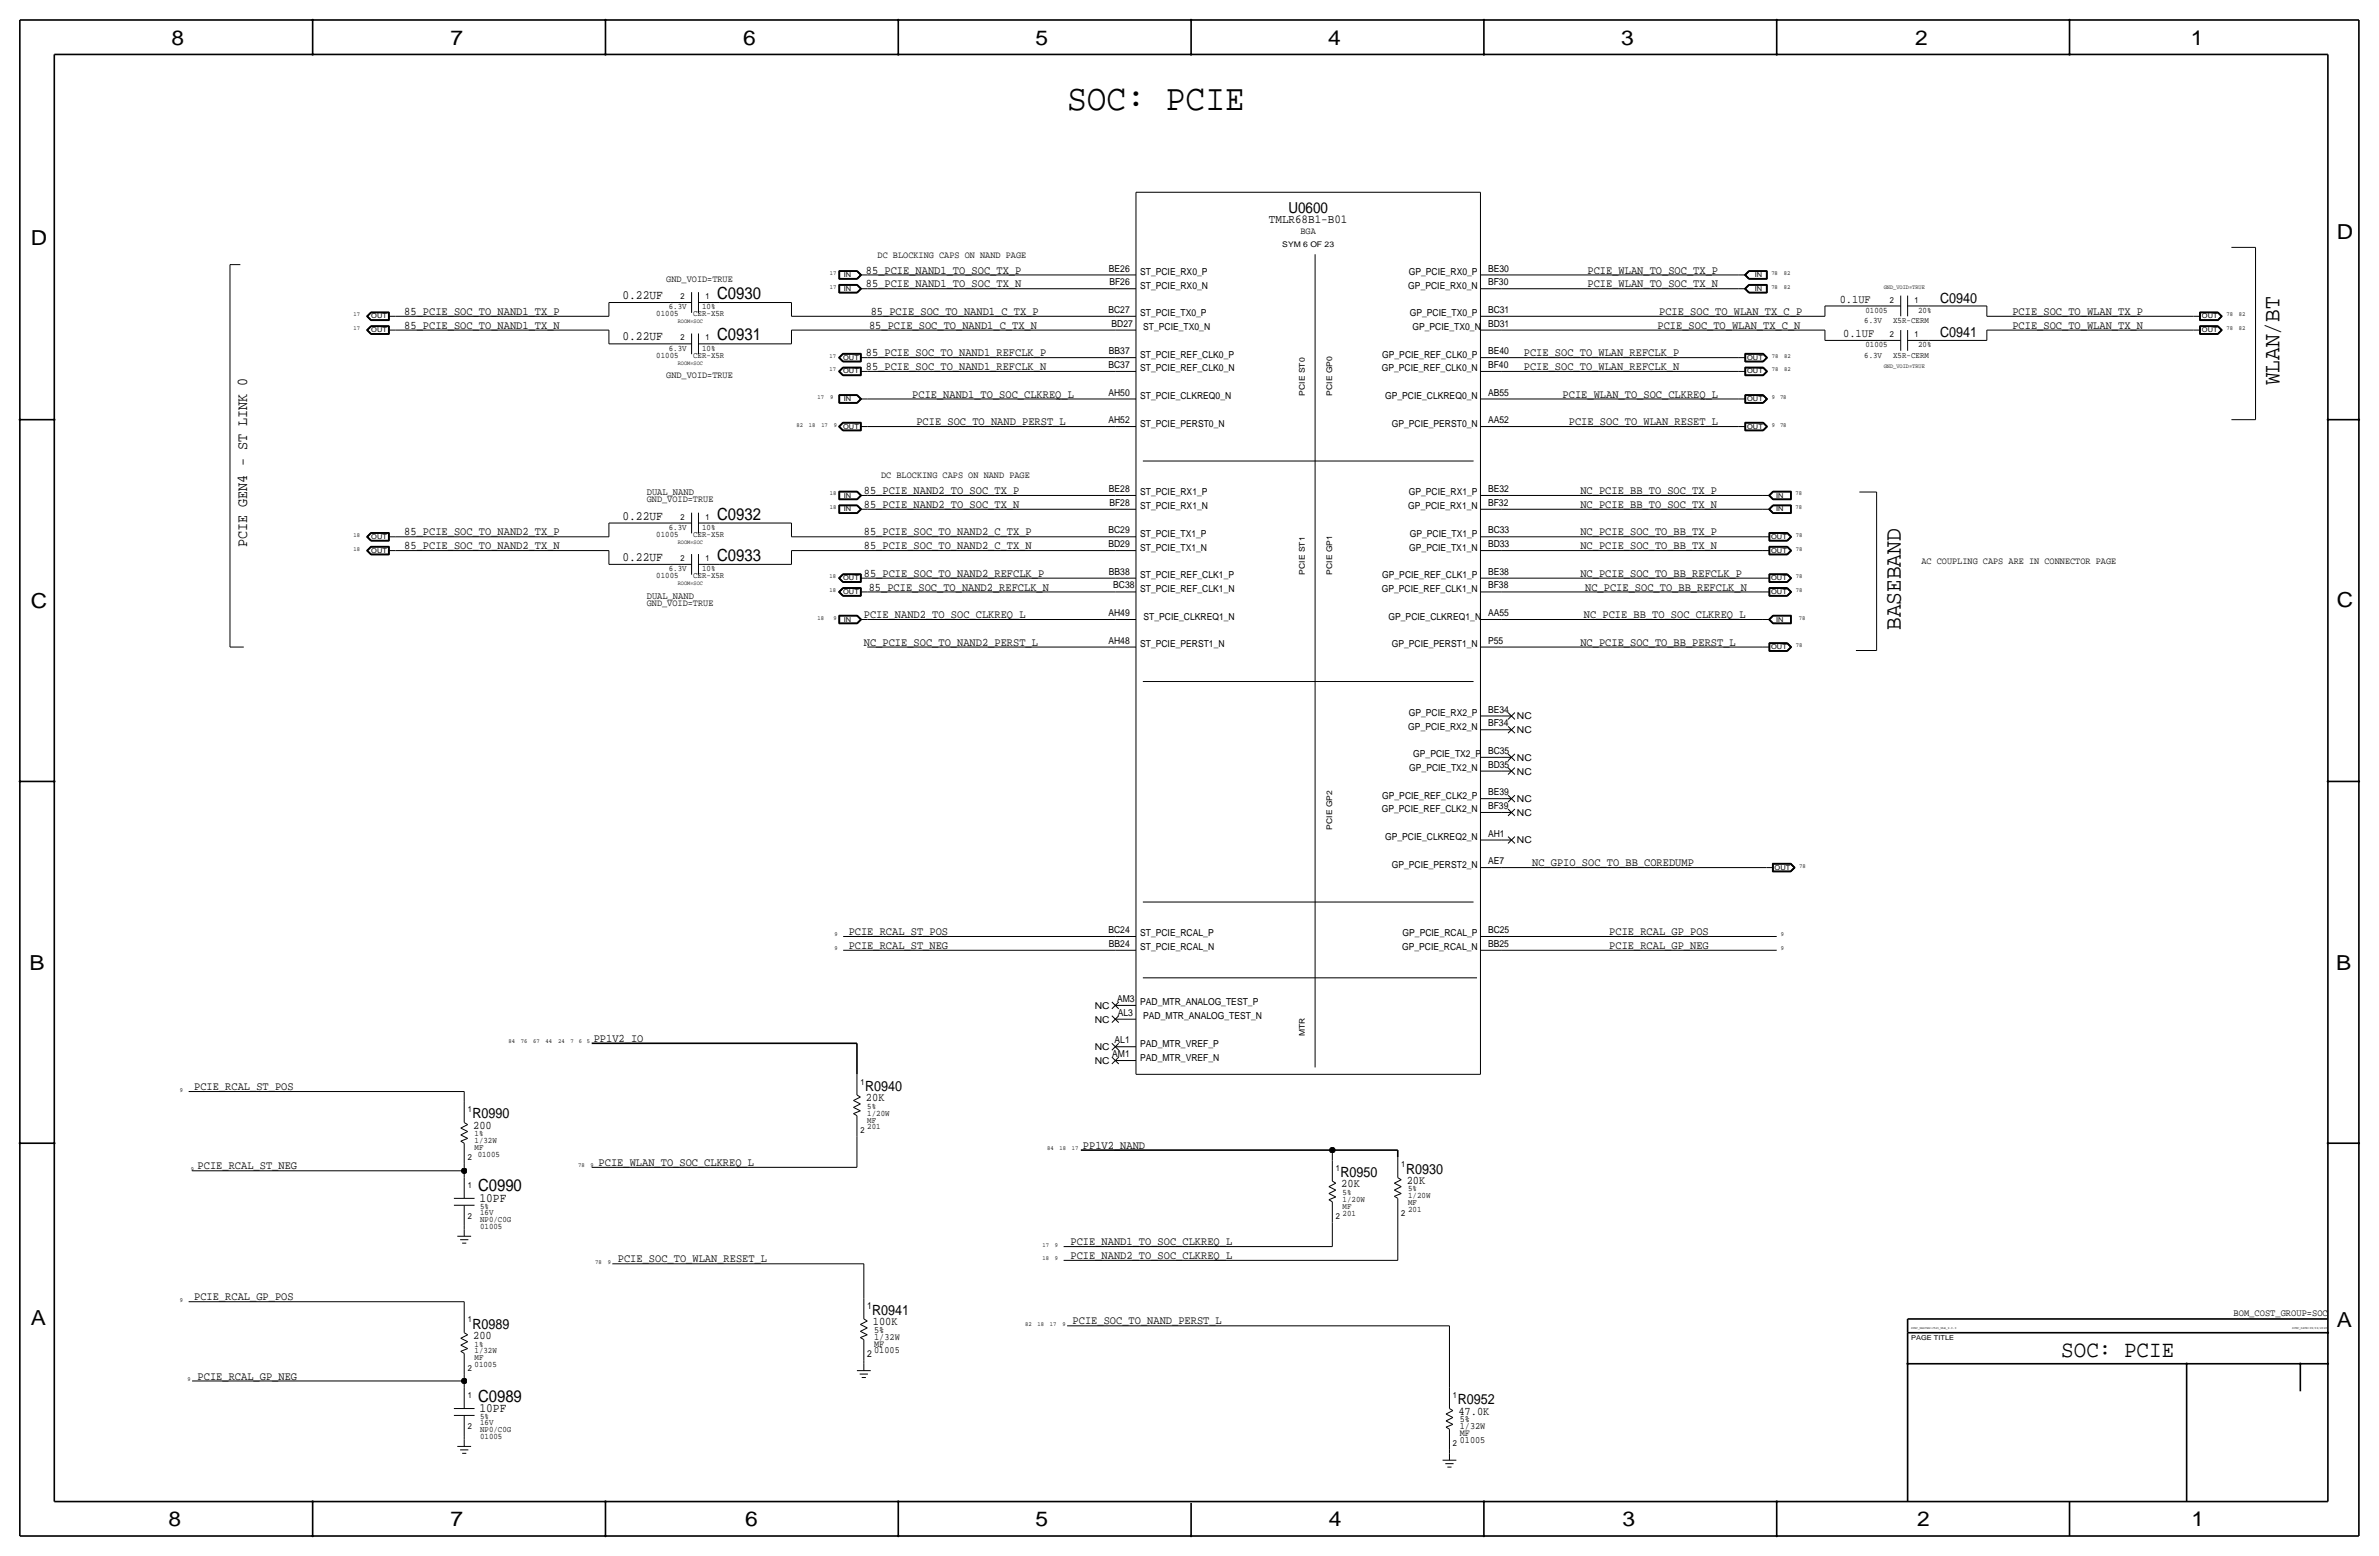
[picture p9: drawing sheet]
<svg xmlns="http://www.w3.org/2000/svg" width="877mm" height="574mm" viewBox="0 0 877 574" stroke-linecap="round" stroke-linejoin="round" font-family="sans-serif">
<defs><g id="words">
<text font-size="13.6" x="393.4" y="40.4">SOC: PCIE</text>
<g font-size="8.7">
<text x="840.4" y="142" transform="rotate(-90 840.4 142)">WLAN/BT</text>
<text x="700.7" y="232.2" transform="rotate(-90 700.7 232.2)">BASEBAND</text>
</g>
<text font-size="8.6" x="759.9" y="500.1">SOC: PCIE</text>
<g font-size="7.6">
<text x="63.2" y="16.5">8</text>
<text x="166.1" y="16.5">7</text>
<text x="274" y="16.5">6</text>
<text x="381.7" y="16.5">5</text>
<text x="489.7" y="16.5">4</text>
<text x="597.6" y="16.5">3</text>
<text x="706.1" y="16.5">2</text>
<text x="807.7" y="16.5">1</text>
<text x="861.5" y="88.1">D</text>
<text x="11.4" y="90.4">D</text>
<text x="11.4" y="224.3">C</text>
<text x="861.5" y="223.8">C</text>
<text x="10.9" y="357.6">B</text>
<text x="861.3" y="357.4">B</text>
<text x="11.4" y="488.4">A</text>
<text x="861.5" y="489.2">A</text>
<text x="62.2" y="562.6">8</text>
<text x="166.1" y="562.6">7</text>
<text x="274.8" y="562.6">6</text>
<text x="381.7" y="562.6">5</text>
<text x="489.9" y="562.6">4</text>
<text x="598.1" y="562.6">3</text>
<text x="706.8" y="562.6">2</text>
<text x="807.9" y="562.6">1</text>
</g>
<g font-size="6.2">
<text x="264.4" y="110.2">C0930</text>
<text x="264.4" y="125.5">C0931</text>
<text x="264.4" y="191.5">C0932</text>
<text x="264.4" y="206.8">C0933</text>
<text x="176.2" y="439.2">C0990</text>
<text x="176.2" y="516.6">C0989</text>
</g>
<g font-size="5.6">
<text x="475" y="78.5">U0600</text>
<text x="91.1" y="201.7" transform="rotate(-90 91.1 201.7)">PCIE GEN4 - ST LINK 0</text>
</g>
<g font-size="5.2">
<text x="715.3" y="111.5">C0940</text>
<text x="715.3" y="124.2">C0941</text>
<text x="319" y="402.1">R0940</text>
<text x="174.2" y="412.2">R0990</text>
<text x="494.2" y="433.8">R0950</text>
<text x="518.4" y="432.6">R0930</text>
<text x="321.5" y="484.6">R0941</text>
<text x="174.2" y="489.7">R0989</text>
<text x="537.4" y="517.7">R0952</text>
</g>
<g font-size="4.7">
<text x="229.4" y="110.2">0.22UF</text>
<text x="229.4" y="125.5">0.22UF</text>
<text x="229.4" y="191.5">0.22UF</text>
<text x="229.4" y="206.8">0.22UF</text>
<text x="176.7" y="443">10PF</text>
<text x="176.7" y="520.4">10PF</text>
</g>
<text font-size="4.5" x="467.8" y="82.3">TMLR68B1-B01</text>
<g font-size="4.3">
<text x="319.2" y="100.8">85_PCIE_NAND1_TO_SOC_TX_P</text>
<text x="585.3" y="100.8">PCIE_WLAN_TO_SOC_TX_P</text>
<text x="319.2" y="105.9">85_PCIE_NAND1_TO_SOC_TX_N</text>
<text x="585.3" y="105.9">PCIE_WLAN_TO_SOC_TX_N</text>
<text x="678.2" y="111.5">0.1UF</text>
<text x="149" y="116.1">85_PCIE_SOC_TO_NAND1_TX_P</text>
<text x="321" y="116.1">85_PCIE_SOC_TO_NAND1_C_TX_P</text>
<text x="611.7" y="116.1">PCIE_SOC_TO_WLAN_TX_C_P</text>
<text x="741.9" y="116.1">PCIE_SOC_TO_WLAN_TX_P</text>
<text x="149" y="121.2">85_PCIE_SOC_TO_NAND1_TX_N</text>
<text x="320.4" y="121.2">85_PCIE_SOC_TO_NAND1_C_TX_N</text>
<text x="611.1" y="121.2">PCIE_SOC_TO_WLAN_TX_C_N</text>
<text x="679.5" y="124.2">0.1UF</text>
<text x="741.9" y="121.2">PCIE_SOC_TO_WLAN_TX_N</text>
<text x="319.2" y="131.3">85_PCIE_SOC_TO_NAND1_REFCLK_P</text>
<text x="561.8" y="131.3">PCIE_SOC_TO_WLAN_REFCLK_P</text>
<text x="319.2" y="136.4">85_PCIE_SOC_TO_NAND1_REFCLK_N</text>
<text x="561.8" y="136.4">PCIE_SOC_TO_WLAN_REFCLK_N</text>
<text x="336.3" y="146.6">PCIE_NAND1_TO_SOC_CLKREQ_L</text>
<text x="576.1" y="146.6">PCIE_WLAN_TO_SOC_CLKREQ_L</text>
<text x="337.8" y="156.7">PCIE_SOC_TO_NAND_PERST_L</text>
<text x="578.4" y="156.7">PCIE_SOC_TO_WLAN_RESET_L</text>
<text x="318.5" y="182.1">85_PCIE_NAND2_TO_SOC_TX_P</text>
<text x="582.6" y="182.1">NC_PCIE_BB_TO_SOC_TX_P</text>
<text x="318.5" y="187.2">85_PCIE_NAND2_TO_SOC_TX_N</text>
<text x="582.6" y="187.2">NC_PCIE_BB_TO_SOC_TX_N</text>
<text x="149" y="197.4">85_PCIE_SOC_TO_NAND2_TX_P</text>
<text x="318.5" y="197.4">85_PCIE_SOC_TO_NAND2_C_TX_P</text>
<text x="582.6" y="197.4">NC_PCIE_SOC_TO_BB_TX_P</text>
<text x="149" y="202.4">85_PCIE_SOC_TO_NAND2_TX_N</text>
<text x="318.5" y="202.4">85_PCIE_SOC_TO_NAND2_C_TX_N</text>
<text x="582.6" y="202.4">NC_PCIE_SOC_TO_BB_TX_N</text>
<text x="318.5" y="212.6">85_PCIE_SOC_TO_NAND2_REFCLK_P</text>
<text x="582.6" y="212.6">NC_PCIE_SOC_TO_BB_REFCLK_P</text>
<text x="320.3" y="217.7">85_PCIE_SOC_TO_NAND2_REFCLK_N</text>
<text x="584.4" y="217.7">NC_PCIE_SOC_TO_BB_REFCLK_N</text>
<text x="318.5" y="227.8">PCIE_NAND2_TO_SOC_CLKREQ_L</text>
<text x="583.9" y="227.8">NC_PCIE_BB_TO_SOC_CLKREQ_L</text>
<text x="318.5" y="238">NC_PCIE_SOC_TO_NAND2_PERST_L</text>
<text x="582.6" y="238">NC_PCIE_SOC_TO_BB_PERST_L</text>
<text x="564.9" y="319.3">NC_GPIO_SOC_TO_BB_COREDUMP</text>
<text x="312.9" y="344.7">PCIE_RCAL_ST_POS</text>
<text x="593.3" y="344.7">PCIE_RCAL_GP_POS</text>
<text x="312.9" y="349.8">PCIE_RCAL_ST_NEG</text>
<text x="593.3" y="349.8">PCIE_RCAL_GP_NEG</text>
<text x="218.9" y="384">PP1V2_IO</text>
<text x="71.6" y="401.8">PCIE_RCAL_ST_POS</text>
<text x="319.2" y="405.9">20K</text>
<text x="174.4" y="416.1">200</text>
<text x="399.2" y="423.4">PP1V2_NAND</text>
<text x="72.8" y="431">PCIE_RCAL_ST_NEG</text>
<text x="220.7" y="429.8">PCIE_WLAN_TO_SOC_CLKREQ_L</text>
<text x="494.5" y="437.6">20K</text>
<text x="518.6" y="436.4">20K</text>
<text x="394.7" y="459">PCIE_NAND1_TO_SOC_CLKREQ_L</text>
<text x="227.8" y="465.3">PCIE_SOC_TO_WLAN_RESET_L</text>
<text x="394.7" y="464.1">PCIE_NAND2_TO_SOC_CLKREQ_L</text>
<text x="71.6" y="479.3">PCIE_RCAL_GP_POS</text>
<text x="321.8" y="488.4">100K</text>
<text x="395.4" y="488.2">PCIE_SOC_TO_NAND_PERST_L</text>
<text x="174.4" y="493.5">200</text>
<text x="72.8" y="508.5">PCIE_RCAL_GP_NEG</text>
<text x="537.7" y="521.5">47.0K</text>
</g>
<g font-size="3.6">
<text x="238.5" y="182.6">DUAL_NAND</text>
<text x="238.5" y="220.7">DUAL_NAND</text>
<text x="823.5" y="484.9">BOM_COST_GROUP=SOC</text>
</g>
<g font-size="3.5">
<text x="479.5" y="86.1">BGA</text>
<text x="323.5" y="95">DC BLOCKING CAPS ON NAND PAGE</text>
<text x="408.8" y="100.1">BE26</text>
<text x="420.3" y="101.3">ST_PCIE_RX0_P</text>
<text x="519.4" y="101.3">GP_PCIE_RX0_P</text>
<text x="548.6" y="100.1">BE30</text>
<text x="245.6" y="103.9">GND_VOID=TRUE</text>
<text x="409" y="105.2">BF26</text>
<text x="420.3" y="106.4">ST_PCIE_RX0_N</text>
<text x="519.2" y="106.4">GP_PCIE_RX0_N</text>
<text x="548.6" y="105.2">BF30</text>
<text x="408.6" y="115.3">BC27</text>
<text x="420.3" y="116.6">ST_PCIE_TX0_P</text>
<text x="519.7" y="116.6">GP_PCIE_TX0_P</text>
<text x="548.6" y="115.3">BC31</text>
<text x="409.8" y="120.4">BD27</text>
<text x="421.5" y="121.7">ST_PCIE_TX0_N</text>
<text x="520.7" y="121.7">GP_PCIE_TX0_N</text>
<text x="548.6" y="120.4">BD31</text>
<text x="408.8" y="130.6">BB37</text>
<text x="420.3" y="131.8">ST_PCIE_REF_CLK0_P</text>
<text x="509.6" y="131.8">GP_PCIE_REF_CLK0_P</text>
<text x="548.6" y="130.6">BE40</text>
<text x="408.6" y="135.6">BC37</text>
<text x="420.3" y="136.9">ST_PCIE_REF_CLK0_N</text>
<text x="509.4" y="136.9">GP_PCIE_REF_CLK0_N</text>
<text x="548.6" y="135.6">BF40</text>
<text x="245.6" y="139.4">GND_VOID=TRUE</text>
<text x="408.6" y="145.8">AH50</text>
<text x="420.3" y="147.1">ST_PCIE_CLKREQ0_N</text>
<text x="510.6" y="147.1">GP_PCIE_CLKREQ0_N</text>
<text x="548.6" y="145.8">AB55</text>
<text x="408.6" y="156">AH52</text>
<text x="548.6" y="156">AA52</text>
<text x="420.3" y="157.2">ST_PCIE_PERST0_N</text>
<text x="513.1" y="157.2">GP_PCIE_PERST0_N</text>
<text x="324.8" y="176.3">DC BLOCKING CAPS ON NAND PAGE</text>
<text x="238.5" y="185.2">GND_VOID=TRUE</text>
<text x="408.8" y="181.4">BE28</text>
<text x="420.3" y="182.6">ST_PCIE_RX1_P</text>
<text x="519.4" y="182.6">GP_PCIE_RX1_P</text>
<text x="548.6" y="181.4">BE32</text>
<text x="409" y="186.4">BF28</text>
<text x="420.3" y="187.7">ST_PCIE_RX1_N</text>
<text x="519.2" y="187.7">GP_PCIE_RX1_N</text>
<text x="548.6" y="186.4">BF32</text>
<text x="408.6" y="196.6">BC29</text>
<text x="420.3" y="197.9">ST_PCIE_TX1_P</text>
<text x="519.7" y="197.9">GP_PCIE_TX1_P</text>
<text x="548.6" y="196.6">BC33</text>
<text x="408.6" y="201.7">BD29</text>
<text x="420.3" y="202.9">ST_PCIE_TX1_N</text>
<text x="519.6" y="202.9">GP_PCIE_TX1_N</text>
<text x="548.6" y="201.7">BD33</text>
<text x="708.4" y="208">AC COUPLING CAPS ARE IN CONNECTOR PAGE</text>
<text x="408.8" y="211.8">BB38</text>
<text x="420.3" y="213.1">ST_PCIE_REF_CLK1_P</text>
<text x="509.6" y="213.1">GP_PCIE_REF_CLK1_P</text>
<text x="548.6" y="211.8">BE38</text>
<text x="410.4" y="216.9">BC38</text>
<text x="420.3" y="218.2">ST_PCIE_REF_CLK1_N</text>
<text x="509.4" y="218.2">GP_PCIE_REF_CLK1_N</text>
<text x="548.6" y="216.9">BF38</text>
<text x="238.5" y="223.3">GND_VOID=TRUE</text>
<text x="408.6" y="227.1">AH49</text>
<text x="548.6" y="227.1">AA55</text>
<text x="421.6" y="228.3">ST_PCIE_CLKREQ1_N</text>
<text x="511.9" y="228.3">GP_PCIE_CLKREQ1_N</text>
<text x="408.6" y="237.2">AH48</text>
<text x="420.3" y="238.5">ST_PCIE_PERST1_N</text>
<text x="513.1" y="238.5">GP_PCIE_PERST1_N</text>
<text x="548.6" y="237.2">P55</text>
<text x="519.4" y="263.9">GP_PCIE_RX2_P</text>
<text x="548.6" y="262.6">BE34</text>
<text x="519.2" y="269">GP_PCIE_RX2_N</text>
<text x="548.6" y="267.7">BF34</text>
<text x="559.3" y="265.2">NC</text>
<text x="559.3" y="270.3">NC</text>
<text x="521" y="279.1">GP_PCIE_TX2_P</text>
<text x="548.6" y="277.9">BC35</text>
<text x="559.3" y="280.4">NC</text>
<text x="519.6" y="284.2">GP_PCIE_TX2_N</text>
<text x="548.6" y="283">BD35</text>
<text x="559.3" y="285.5">NC</text>
<text x="548.6" y="293.1">BE39</text>
<text x="509.4" y="299.5">GP_PCIE_REF_CLK2_N</text>
<text x="509.6" y="294.4">GP_PCIE_REF_CLK2_P</text>
<text x="548.6" y="298.2">BF39</text>
<text x="559.3" y="295.7">NC</text>
<text x="559.3" y="300.7">NC</text>
<text x="510.6" y="309.6">GP_PCIE_CLKREQ2_N</text>
<text x="548.6" y="308.4">AH1</text>
<text x="559.3" y="310.9">NC</text>
<text x="513.1" y="319.8">GP_PCIE_PERST2_N</text>
<text x="548.6" y="318.5">AE7</text>
<text x="408.6" y="343.9">BC24</text>
<text x="420.3" y="345.2">ST_PCIE_RCAL_P</text>
<text x="517.1" y="345.2">GP_PCIE_RCAL_P</text>
<text x="548.6" y="343.9">BC25</text>
<text x="408.8" y="349">BB24</text>
<text x="420.3" y="350.3">ST_PCIE_RCAL_N</text>
<text x="516.9" y="350.3">GP_PCIE_RCAL_N</text>
<text x="548.6" y="349">BB25</text>
<text x="403.6" y="371.9">NC</text>
<text x="411.8" y="369.3">AM3</text>
<text x="420.3" y="370.6">PAD_MTR_ANALOG_TEST_P</text>
<text x="403.6" y="376.9">NC</text>
<text x="412.1" y="374.4">AL3</text>
<text x="421.5" y="375.7">PAD_MTR_ANALOG_TEST_N</text>
<text x="403.6" y="387.1">NC</text>
<text x="410" y="389.6">AM1</text>
<text x="410.9" y="384.6">AL1</text>
<text x="420.3" y="385.8">PAD_MTR_VREF_P</text>
<text x="403.6" y="392.2">NC</text>
<text x="420.3" y="390.9">PAD_MTR_VREF_N</text>
<text x="319.7" y="482.3">1</text>
<text x="322.3" y="491.2">5%</text>
<text x="322.3" y="496.3">MF</text>
<text x="322.3" y="493.8">1/32W</text>
<text x="319.7" y="500.1">2</text>
<text x="322.3" y="498.9">01005</text>
<text x="538.2" y="526.8">1/32W</text>
<text x="538.2" y="524.3">5%</text>
<text x="538.2" y="529.3">MF</text>
<text x="538.2" y="531.9">01005</text>
</g>
<g font-size="3.1">
<text x="250.9" y="110.2">2</text>
<text x="260" y="110.2">1</text>
<text x="696.7" y="111.5">2</text>
<text x="705.8" y="111.5">1</text>
<text x="242" y="116.6">01005</text>
<text x="246.6" y="114">6.3V</text>
<text x="255.5" y="116.6">CER-X5R</text>
<text x="258.8" y="114">10%</text>
<text x="687.3" y="119.1">6.3V</text>
<text x="687.7" y="115.3">01005</text>
<text x="697.9" y="119.1">X5R-CERM</text>
<text x="707.2" y="115.3">20%</text>
<text x="250.9" y="125.5">2</text>
<text x="260" y="125.5">1</text>
<text x="696.7" y="124.2">2</text>
<text x="705.8" y="124.2">1</text>
<text x="242" y="131.8">01005</text>
<text x="246.6" y="129.3">6.3V</text>
<text x="255.5" y="131.8">CER-X5R</text>
<text x="258.8" y="129.3">10%</text>
<text x="687.3" y="131.8">6.3V</text>
<text x="687.7" y="128">01005</text>
<text x="697.9" y="131.8">X5R-CERM</text>
<text x="707.2" y="128">20%</text>
<text x="250.9" y="191.5">2</text>
<text x="260" y="191.5">1</text>
<text x="242" y="197.9">01005</text>
<text x="246.6" y="195.3">6.3V</text>
<text x="255.5" y="197.9">CER-X5R</text>
<text x="258.8" y="195.3">10%</text>
<text x="250.9" y="206.8">2</text>
<text x="260" y="206.8">1</text>
<text x="242" y="213.1">01005</text>
<text x="246.6" y="210.6">6.3V</text>
<text x="255.5" y="213.1">CER-X5R</text>
<text x="258.8" y="210.6">10%</text>
<text x="317.2" y="399.8">1</text>
<text x="172.4" y="410">1</text>
<text x="319.7" y="408.7">5%</text>
<text x="319.7" y="413.8">MF</text>
<text x="319.7" y="411.2">1/20W</text>
<text x="175" y="418.8">1%</text>
<text x="317.2" y="417.6">2</text>
<text x="319.7" y="416.3">201</text>
<text x="175" y="421.4">1/32W</text>
<text x="175" y="423.9">MF</text>
<text x="172.4" y="427.7">2</text>
<text x="176.1" y="426.5">01005</text>
<text x="492.5" y="431.5">1</text>
<text x="516.6" y="430.3">1</text>
<text x="172.4" y="437.9">1</text>
<text x="495" y="440.4">5%</text>
<text x="495" y="443">1/20W</text>
<text x="519.1" y="441.7">1/20W</text>
<text x="519.1" y="439.2">5%</text>
<text x="172.4" y="449.3">2</text>
<text x="177" y="447.8">16V</text>
<text x="177" y="445.5">5%</text>
<text x="492.5" y="449.3">2</text>
<text x="495" y="448.1">201</text>
<text x="495" y="445.5">MF</text>
<text x="516.6" y="448.1">2</text>
<text x="519.1" y="446.8">201</text>
<text x="519.1" y="444.2">MF</text>
<text x="177" y="450.3">NP0/C0G</text>
<text x="177" y="452.9">01005</text>
<text x="172.4" y="487.4">1</text>
<text x="175" y="496.3">1%</text>
<text x="175" y="501.4">MF</text>
<text x="175" y="498.9">1/32W</text>
<text x="175" y="503.9">01005</text>
<text x="172.4" y="505.2">2</text>
<text x="172.4" y="515.4">1</text>
<text x="535.6" y="515.4">1</text>
<text x="172.4" y="526.8">2</text>
<text x="177" y="525.3">16V</text>
<text x="177" y="527.8">NP0/C0G</text>
<text x="177" y="523">5%</text>
<text x="177" y="530.4">01005</text>
<text x="535.6" y="533.1">2</text>
</g>
<g font-size="2.9">
<text x="472.7" y="91.2">SYM 6 OF 23</text>
<text x="481" y="145.8" transform="rotate(-90 481 145.8)">PCIE ST0</text>
<text x="491.2" y="145.8" transform="rotate(-90 491.2 145.8)">PCIE GP0</text>
<text x="481" y="211.8" transform="rotate(-90 481 211.8)">PCIE ST1</text>
<text x="491.2" y="211.8" transform="rotate(-90 491.2 211.8)">PCIE GP1</text>
<text x="491.2" y="305.8" transform="rotate(-90 491.2 305.8)">PCIE GP2</text>
<text x="481" y="382" transform="rotate(-90 481 382)">MTR</text>
</g>
<g font-size="2.5">
<text x="311.1" y="102.1">IN</text>
<text x="311.1" y="107.2">IN</text>
<text x="646.9" y="107.2">IN</text>
<text x="646.9" y="102.1">IN</text>
<text x="136.9" y="117.3">OUT</text>
<text x="811.8" y="117.3">OUT</text>
<text x="136.9" y="122.4">OUT</text>
<text x="811.8" y="122.4">OUT</text>
<text x="310.8" y="137.7">OUT</text>
<text x="310.8" y="132.6">OUT</text>
<text x="644.1" y="137.7">OUT</text>
<text x="644.1" y="132.6">OUT</text>
<text x="311.1" y="147.8">IN</text>
<text x="644.1" y="147.8">OUT</text>
<text x="310.8" y="158">OUT</text>
<text x="644.1" y="158">OUT</text>
<text x="311.1" y="183.4">IN</text>
<text x="654.8" y="183.4">IN</text>
<text x="311.1" y="188.5">IN</text>
<text x="654.8" y="188.5">IN</text>
<text x="136.9" y="203.7">OUT</text>
<text x="136.9" y="198.6">OUT</text>
<text x="653" y="203.7">OUT</text>
<text x="653" y="198.6">OUT</text>
<text x="310.8" y="213.9">OUT</text>
<text x="653" y="213.9">OUT</text>
<text x="310.8" y="218.9">OUT</text>
<text x="653" y="218.9">OUT</text>
<text x="311.1" y="229.1">IN</text>
<text x="654.8" y="229.1">IN</text>
<text x="653" y="239.3">OUT</text>
<text x="654.3" y="320.5">OUT</text>
<text x="704.5" y="493.8">PAGE TITLE</text>
</g>
<g font-size="2.3">
<text x="306" y="101.3">17</text>
<text x="653" y="101.3">78</text>
<text x="657.6" y="101.3">82</text>
<text x="306" y="106.4">17</text>
<text x="653" y="106.4">78</text>
<text x="657.6" y="106.4">82</text>
<text x="130.3" y="116.6">17</text>
<text x="820.8" y="116.6">78</text>
<text x="825.4" y="116.6">82</text>
<text x="130.3" y="121.7">17</text>
<text x="820.8" y="121.7">78</text>
<text x="825.4" y="121.7">82</text>
<text x="305.8" y="131.8">17</text>
<text x="653.2" y="131.8">78</text>
<text x="657.8" y="131.8">82</text>
<text x="305.8" y="136.9">17</text>
<text x="653.2" y="136.9">78</text>
<text x="657.8" y="136.9">82</text>
<text x="301.4" y="147.1">17</text>
<text x="306" y="147.1">9</text>
<text x="653.2" y="147.1">9</text>
<text x="656.2" y="147.1">78</text>
<text x="293.7" y="157.2">82</text>
<text x="298.2" y="157.2">18</text>
<text x="302.8" y="157.2">17</text>
<text x="307.4" y="157.2">9</text>
<text x="653.2" y="157.2">9</text>
<text x="656.2" y="157.2">78</text>
<text x="306" y="182.6">18</text>
<text x="661.9" y="182.6">78</text>
<text x="306" y="187.7">18</text>
<text x="661.9" y="187.7">78</text>
<text x="130.3" y="197.9">18</text>
<text x="662.1" y="197.9">78</text>
<text x="130.3" y="202.9">18</text>
<text x="662.1" y="202.9">78</text>
<text x="305.8" y="213.1">18</text>
<text x="662.1" y="213.1">78</text>
<text x="305.8" y="218.2">18</text>
<text x="662.1" y="218.2">78</text>
<text x="301.4" y="228.3">18</text>
<text x="307.3" y="228.3">9</text>
<text x="663.2" y="228.3">78</text>
<text x="662.1" y="238.5">78</text>
<text x="663.3" y="319.8">78</text>
<text x="307.6" y="345.2">9</text>
<text x="656.5" y="345.2">9</text>
<text x="307.6" y="350.3">9</text>
<text x="656.5" y="350.3">9</text>
<text x="187.5" y="384.6">84</text>
<text x="192" y="384.6">76</text>
<text x="196.6" y="384.6">67</text>
<text x="201.2" y="384.6">44</text>
<text x="205.7" y="384.6">24</text>
<text x="210.3" y="384.6">7</text>
<text x="213.4" y="384.6">6</text>
<text x="216.4" y="384.6">5</text>
<text x="66.3" y="402.3">9</text>
<text x="386" y="423.9">84</text>
<text x="390.6" y="423.9">18</text>
<text x="395.2" y="423.9">17</text>
<text x="70.4" y="431.5">9</text>
<text x="213.1" y="430.3">78</text>
<text x="217.7" y="430.3">9</text>
<text x="384.3" y="459.5">17</text>
<text x="388.9" y="459.5">9</text>
<text x="219.5" y="465.8">78</text>
<text x="224" y="465.8">9</text>
<text x="384.3" y="464.6">18</text>
<text x="388.9" y="464.6">9</text>
<text x="66.3" y="479.8">9</text>
<text x="378" y="488.7">82</text>
<text x="382.5" y="488.7">18</text>
<text x="387.1" y="488.7">17</text>
<text x="391.7" y="488.7">9</text>
<text x="69.1" y="509">9</text>
</g>
<g font-size="2.2">
<text x="694.5" y="106.4">GND_VOID=TRUE</text>
<text x="249.9" y="119.1">ROOM=SOC</text>
<text x="249.9" y="134.4">ROOM=SOC</text>
<text x="694.5" y="135.6">GND_VOID=TRUE</text>
<text x="249.9" y="200.4">ROOM=SOC</text>
<text x="249.9" y="215.6">ROOM=SOC</text>
</g>
<g font-size="1.2">
<text x="704.5" y="490">SYNC_MASTER=J523_MLB_9.0.0</text>
<text x="845.1" y="490">SYNC_DATE=09/09/2020</text>
</g>
</g></defs>
<g fill="none" stroke="#000" stroke-width=".37">
<path d="M418.8 70.9h127zM418.8 70.9v325.1zM545.8 70.9v325.1zM84.8 97.5v141zM84.8 97.5h3.8zM309.3 99.8v3.1zM309.3 99.8h6.8zM309.4 99.9h6.6zM309.4 99.9v2.9zM309.5 100h6.5zM309.5 100v2.7zM316 100l1.3 1.3z"/>
<path d="M316 99.9l1.5 1.4zM316.1 99.8l1.6 1.5zM484.8 93.7v299.7zM644.7 99.8l-1.6 1.5zM644.7 99.8h6.8zM644.8 99.9h6.6zM644.8 100h6.5zM651.3 100v2.7zM651.4 99.9v2.9zM651.5 99.8v3.1zM822.7 91.2h8.8zM831.5 91.2v63.5z"/>
<path d="M135.1 116.6l1.6-1.6zM135.1 116.6l1.6 1.6zM135.3 116.6l1.5 1.5zM135.4 116.6l1.4 1.4zM135.6 116.6l1.3-1.3zM135.6 116.6l1.3 1.3zM136.7 115h6.8zM136.7 118.2h6.8zM136.8 115.1l-1.5 1.5zM136.8 115.1h6.6zM136.8 118.1h6.6zM136.8 115.2l-1.4 1.4z"/>
<path d="M136.8 115.2h6.5zM136.8 118h6.5zM136.9 115.3h6.3zM136.9 117.9h6.3zM143.2 116.6h2.5zM143.2 115.3v2.6zM143.3 115.2v2.8zM143.4 115.1v3zM143.5 115v3.2zM145.7 116.6h78.8zM224.5 111.5h22.8zM224.5 111.5v5.1z"/>
<path d="M247.3 111.5h7.7zM255 107.7v7.6zM257.5 111.5h7.6zM257.5 107.7v7.6zM265.1 111.5h26.7zM291.8 111.5v5.1zM291.8 116.6h119.4zM309.3 102.9h6.8zM309.3 104.9v3.1zM309.3 108h6.8zM309.3 104.9h6.8zM309.4 102.8h6.6z"/>
<path d="M309.4 105h6.6zM309.4 105v2.9zM309.4 107.9h6.6zM309.5 102.7h6.5zM309.5 105.1h6.5zM309.5 105.1v2.7zM309.5 107.8h6.5zM309.6 100.1h6.3zM309.6 100.1v2.5zM309.6 102.6h6.3zM309.6 105.2h6.3zM309.6 105.2v2.5z"/>
<path d="M309.6 107.7h6.3zM315.9 100.1l1.3 1.2zM315.9 102.6l1.3-1.3zM315.9 105.2l1.3 1.2zM315.9 107.7l1.3-1.3zM316 105.1l1.3 1.3zM316 105l1.5 1.4zM316.1 102.9l1.6-1.6zM316.1 104.9l1.6 1.5zM316.1 108l1.6-1.6zM317.2 101.3h2.5zM317.2 106.4h2.5z"/>
<path d="M317.3 101.3l-1.3 1.4zM317.3 106.4l-1.3 1.4zM317.5 101.3l-1.5 1.5zM317.5 106.4l-1.5 1.5zM319.7 101.3h91.5zM319.7 106.4h91.5zM411.2 116.6h7.6zM411.2 106.4h7.6zM411.2 101.3h7.6zM545.8 101.3h7.6zM545.8 106.4h7.6zM545.8 116.6h7.6z"/>
<path d="M553.4 116.6h119.4zM553.4 106.4h87.6zM553.4 101.3h87.6zM641 106.4h2.6zM641 101.3h2.6zM643.1 106.4l1.6 1.6zM643.1 101.3l1.6 1.6zM643.3 106.4l1.5 1.5zM643.3 101.3l1.5-1.4zM643.3 101.3l1.5 1.5zM643.4 106.4l1.4-1.3zM643.4 106.4l1.4 1.4z"/>
<path d="M643.4 101.3l1.4-1.3zM643.4 101.3l1.4 1.4zM643.6 106.4l1.3 1.3zM643.6 101.3l1.3-1.2zM643.6 101.3l1.3 1.3zM644.7 104.9l-1.6 1.5zM644.7 108h6.8zM644.7 104.9h6.8zM644.7 102.9h6.8zM644.8 105l-1.5 1.4zM644.8 105h6.6zM644.8 107.9h6.6z"/>
<path d="M644.8 102.8h6.6zM644.8 105.1h6.5zM644.8 107.8h6.5zM644.8 102.7h6.5zM644.9 105.2l-1.3 1.2zM644.9 105.2h6.3zM644.9 107.7h6.3zM644.9 100.1h6.3zM644.9 102.6h6.3zM651.2 105.2v2.5zM651.2 100.1v2.5zM651.3 105.1v2.7z"/>
<path d="M651.4 105v2.9zM651.5 104.9v3.1zM672.8 112.8v3.8zM672.8 112.8h20.3zM693.1 112.8h7.6zM700.7 109v7.6zM703.3 112.8h7.6zM703.3 109v7.6zM710.9 112.8h21.6zM732.5 112.8v3.8zM732.5 116.6h76.2zM808.7 116.6h2.5z"/>
<path d="M810.9 115h6.8zM810.9 115v3.2zM810.9 118.2h6.8zM811 115.1h6.7zM811 115.1v3zM811 118.1h6.7zM811.1 115.2h6.5zM811.1 115.2v2.8zM811.1 118h6.5zM811.2 115.3h6.4zM811.2 115.3v2.6zM811.2 117.9h6.4z"/>
<path d="M817.6 115.3l1.2 1.3zM817.6 115.2l1.4 1.4zM817.6 118l1.4-1.4zM817.7 115.1l1.4 1.5zM817.7 115l1.6 1.6zM818.8 116.6l-1.2 1.3zM819.1 116.6l-1.4 1.5zM819.3 116.6l-1.6 1.6zM135.1 121.7l1.6-1.6zM135.1 121.7l1.6 1.5zM135.3 121.7l1.5 1.4zM135.4 121.7l1.4 1.3z"/>
<path d="M135.6 121.7l1.3-1.3zM135.6 121.7l1.3 1.2zM136.7 120.1h6.8zM136.7 123.2h6.8zM136.8 120.2l-1.5 1.5zM136.8 120.2h6.6zM136.8 123.1h6.6zM136.8 120.3l-1.4 1.4zM136.8 120.3h6.5zM136.8 123h6.5zM136.9 120.4h6.3zM136.9 122.9h6.3z"/>
<path d="M143.2 121.7h2.5zM143.2 120.4v2.5zM143.3 120.3v2.7zM143.4 120.2v2.9zM143.5 120.1v3.1zM145.7 121.7h78.8zM224.5 126.7h22.8zM224.5 121.7v5zM247.3 126.7h7.7zM255 122.9v7.7zM257.5 126.7h7.6zM257.5 122.9v7.7z"/>
<path d="M265.1 126.7h26.7zM291.8 121.7v5zM291.8 121.7h119.4zM309.1 136.9l1.6-1.6zM309.1 136.9l1.6 1.6zM309.1 131.8l1.6-1.5zM309.1 131.8l1.6 1.6zM309.3 136.9l1.4 1.5zM309.3 131.8l1.4 1.5zM309.4 136.9l1.4 1.4zM309.4 131.8l1.4 1.4zM309.6 136.9l1.2-1.3z"/>
<path d="M309.6 136.9l1.2 1.3zM309.6 131.8l1.2 1.3zM310.7 135.3h6.8zM310.7 138.5h6.8zM310.7 130.3h6.8zM310.7 133.4h6.8zM310.7 135.4l-1.4 1.5zM310.7 135.4h6.7zM310.7 138.4h6.7zM310.7 130.4l-1.4 1.4zM310.7 130.4h6.7zM310.7 133.3h6.7z"/>
<path d="M310.8 135.5l-1.4 1.4zM310.8 135.5h6.5zM310.8 138.3h6.5zM310.8 130.5l-1.4 1.3zM310.8 130.5h6.5zM310.8 133.2h6.5zM310.8 135.6h6.4zM310.8 138.2h6.4zM310.8 130.6l-1.2 1.2zM310.8 130.6h6.4zM310.8 133.1h6.4zM317.2 136.9h2.5z"/>
<path d="M317.2 135.6v2.6zM317.2 131.8h2.5zM317.2 130.6v2.5zM317.3 135.5v2.8zM317.3 130.5v2.7zM317.4 135.4v3zM317.4 130.4v2.9zM317.5 135.3v3.2zM317.5 130.3v3.1zM319.7 131.8h91.5zM319.7 136.9h91.5zM411.2 121.7h7.6z"/>
<path d="M411.2 136.9h7.6zM411.2 131.8h7.6zM545.8 121.7h7.6zM545.8 131.8h7.6zM545.8 136.9h7.6zM553.4 136.9h87.6zM553.4 131.8h87.6zM553.4 121.7h119.4zM641 136.9h2.6zM641 131.8h2.6zM643.3 135.3h6.8zM643.3 135.3v3.2z"/>
<path d="M643.3 138.5h6.8zM643.3 130.3h6.8zM643.3 130.3v3.1zM643.3 133.4h6.8zM643.4 135.4h6.6zM643.4 135.4v3zM643.4 138.4h6.6zM643.4 130.4h6.6zM643.4 130.4v2.9zM643.4 133.3h6.6zM643.5 135.5h6.5zM643.5 135.5v2.8z"/>
<path d="M643.5 138.3h6.5zM643.5 130.5h6.5zM643.5 130.5v2.7zM643.5 133.2h6.5zM643.6 135.6h6.3zM643.6 135.6v2.6zM643.6 138.2h6.3zM643.6 130.6h6.3zM643.6 130.6v2.5zM643.6 133.1h6.3zM649.9 135.6l1.3 1.3zM649.9 130.6l1.3 1.2z"/>
<path d="M649.9 133.1l1.3-1.3zM650 135.5l1.4 1.4zM650 138.3l1.4-1.4zM650 130.5l1.4 1.3zM650 133.2l1.4-1.4zM650 135.4l1.5 1.5zM650 133.3l1.5-1.5zM650 130.4l1.5 1.4zM650.1 135.3l1.6 1.6zM650.1 130.3l1.6 1.5zM651.2 136.9l-1.3 1.3zM651.5 136.9l-1.5 1.5z"/>
<path d="M651.7 136.9l-1.6 1.6zM651.7 131.8l-1.6 1.6zM672.8 121.7v3.8zM672.8 125.5h20.3zM693.1 125.5h7.6zM700.7 121.7v7.6zM703.3 125.5h7.6zM703.3 121.7v7.6zM710.9 125.5h21.6zM732.5 121.7v3.8zM732.5 121.7h76.2zM808.7 121.7h2.5z"/>
<path d="M810.9 120.1h6.8zM810.9 120.1v3.1zM810.9 123.2h6.8zM811 120.2h6.7zM811 120.2v2.9zM811 123.1h6.7zM811.1 120.3h6.5zM811.1 120.3v2.7zM811.1 123h6.5zM811.2 120.4h6.4zM811.2 120.4v2.5zM811.2 122.9h6.4z"/>
<path d="M817.6 120.4l1.2 1.3zM817.6 120.3l1.4 1.4zM817.6 123l1.4-1.3zM817.7 120.2l1.4 1.5zM817.7 120.1l1.6 1.6zM817.7 123.2l1.6-1.5zM818.8 121.7l-1.2 1.2zM819.1 121.7l-1.4 1.4zM309.1 157.2l1.6-1.5zM309.1 157.2l1.6 1.6zM309.3 157.2l1.4 1.5zM309.3 145.5v3.1z"/>
<path d="M309.3 148.6h6.8zM309.3 145.5h6.8zM309.4 145.6h6.6zM309.4 145.6v2.9zM309.4 148.5h6.6zM309.4 157.2l1.4 1.4zM309.5 145.7h6.5zM309.5 145.7v2.7zM309.5 148.4h6.5zM309.6 157.2l1.2 1.3zM309.6 145.8h6.3zM309.6 145.8v2.5z"/>
<path d="M309.6 148.3h6.3zM310.7 155.7h6.8zM310.7 158.8h6.8zM310.7 155.8l-1.4 1.4zM310.7 155.8h6.7zM310.7 158.7h6.7zM310.8 155.9l-1.4 1.3zM310.8 155.9h6.5zM310.8 158.6h6.5zM310.8 156l-1.2 1.2zM310.8 156h6.4zM310.8 158.5h6.4z"/>
<path d="M315.9 145.8l1.3 1.3zM316 145.7l1.3 1.4zM316 145.6l1.5 1.5zM316.1 145.5l1.6 1.6zM316.1 148.6l1.6-1.5zM317.2 157.2h2.5zM317.2 156v2.5zM317.2 147.1h2.5zM317.2 147.1l-1.3 1.2zM317.3 155.9v2.7zM317.3 147.1l-1.3 1.3zM317.4 155.8v2.9z"/>
<path d="M317.5 155.7v3.1zM317.5 147.1l-1.5 1.4zM319.7 147.1h91.5zM319.7 157.2h91.5zM411.2 157.2h7.6zM411.2 147.1h7.6zM545.8 147.1h7.6zM545.8 157.2h7.6zM553.4 157.2h87.6zM553.4 147.1h87.6zM641 157.2h2.6zM641 147.1h2.6z"/>
<path d="M643.3 155.7h6.8zM643.3 155.7v3.1zM643.3 158.8h6.8zM643.3 145.5h6.8zM643.3 145.5v3.1zM643.3 148.6h6.8zM643.4 155.8h6.6zM643.4 155.8v2.9zM643.4 158.7h6.6zM643.4 145.6h6.6zM643.4 145.6v2.9zM643.4 148.5h6.6z"/>
<path d="M643.5 155.9h6.5zM643.5 155.9v2.7zM643.5 158.6h6.5zM643.5 145.7h6.5zM643.5 145.7v2.7zM643.5 148.4h6.5zM643.6 156h6.3zM643.6 156v2.5zM643.6 158.5h6.3zM643.6 145.8h6.3zM643.6 145.8v2.5zM643.6 148.3h6.3z"/>
<path d="M649.9 156l1.3 1.2zM649.9 158.5l1.3-1.3zM649.9 145.8l1.3 1.3zM649.9 148.3l1.3-1.2zM650 155.9l1.4 1.3zM650 158.6l1.4-1.4zM650 145.7l1.4 1.4zM650 148.4l1.4-1.3zM650 158.7l1.5-1.5zM650 155.8l1.5 1.4zM650 145.6l1.5 1.5zM650.1 155.7l1.6 1.5z"/>
<path d="M650.1 158.8l1.6-1.6zM650.1 145.5l1.6 1.6zM651.5 147.1l-1.5 1.4zM651.7 147.1l-1.6 1.5zM822.7 154.7h8.8zM421.3 169.9h122zM135.1 197.9l1.6-1.6zM135.1 197.9l1.6 1.5zM135.3 197.9l1.5 1.4zM135.4 197.9l1.4 1.3zM135.6 197.9l1.3-1.3zM135.6 197.9l1.3 1.2z"/>
<path d="M136.7 196.3h6.8zM136.7 199.4h6.8zM136.8 196.4l-1.5 1.5zM136.8 196.4h6.6zM136.8 199.3h6.6zM136.8 196.5l-1.4 1.4zM136.8 196.5h6.5zM136.8 199.2h6.5zM136.9 196.6h6.3zM136.9 199.1h6.3zM143.2 197.9h2.5zM143.2 196.6v2.5z"/>
<path d="M143.3 196.5v2.7zM143.4 196.4v2.9zM143.5 196.3v3.1zM145.7 197.9h78.8zM224.5 192.8h22.8zM224.5 192.8v5.1zM247.3 192.8h7.7zM255 189v7.6zM257.5 192.8h7.6zM257.5 189v7.6zM265.1 192.8h26.7zM291.8 192.8v5.1z"/>
<path d="M291.8 197.9h119.4zM309.3 186.1v3.2zM309.3 189.3h6.8zM309.3 186.1h6.8zM309.3 181.1v3.1zM309.3 184.2h6.8zM309.3 181.1h6.8zM309.4 186.2h6.6zM309.4 186.2v3zM309.4 189.2h6.6zM309.4 181.2h6.6zM309.4 181.2v2.9z"/>
<path d="M309.4 184.1h6.6zM309.5 186.3h6.5zM309.5 186.3v2.8zM309.5 189.1h6.5zM309.5 181.3h6.5zM309.5 181.3v2.7zM309.5 184h6.5zM309.6 186.4h6.3zM309.6 186.4v2.6zM309.6 189h6.3zM309.6 181.4h6.3zM309.6 181.4v2.5z"/>
<path d="M309.6 183.9h6.3zM315.9 186.4l1.3 1.3zM315.9 181.4l1.3 1.2zM316 186.3l1.3 1.4zM316 181.3l1.3 1.3zM316 186.2l1.5 1.5zM316 181.2l1.5 1.4zM316.1 186.1l1.6 1.6zM316.1 189.3l1.6-1.6zM316.1 181.1l1.6 1.5zM316.1 184.2l1.6-1.6zM317.2 187.7h2.5z"/>
<path d="M317.2 187.7l-1.3 1.3zM317.2 182.6h2.5zM317.2 182.6l-1.3 1.3zM317.3 187.7l-1.3 1.4zM317.3 182.6l-1.3 1.4zM317.5 187.7l-1.5 1.5zM317.5 182.6l-1.5 1.5zM319.7 182.6h91.5zM319.7 187.7h91.5zM411.2 187.7h7.6zM411.2 197.9h7.6zM411.2 182.6h7.6z"/>
<path d="M545.8 182.6h7.6zM545.8 187.7h7.6zM545.8 197.9h7.6zM553.4 197.9h96.5zM553.4 187.7h96.5zM553.4 182.6h96.5zM649.9 197.9h2.6zM649.9 182.6h2.6zM649.9 187.7h2.6zM652 182.6l1.6 1.6zM652 187.7l1.6-1.6zM652 187.7l1.6 1.6z"/>
<path d="M652.2 196.3h6.8zM652.2 199.4h6.8zM652.2 196.3v3.1zM652.2 182.6l1.4 1.5zM652.2 187.7l1.4-1.5zM652.2 187.7l1.4 1.5zM652.3 196.4h6.6zM652.3 196.4v2.9zM652.3 199.3h6.6zM652.3 182.6l1.4-1.3zM652.3 182.6l1.4 1.4zM652.3 187.7l1.4-1.4z"/>
<path d="M652.3 187.7l1.4 1.4zM652.4 196.5h6.5zM652.4 196.5v2.7zM652.4 199.2h6.5zM652.5 196.6h6.3zM652.5 196.6v2.5zM652.5 199.1h6.3zM652.5 182.6l1.2 1.3zM652.5 187.7l1.2 1.3zM653.6 181.1l-1.6 1.5zM653.6 181.1h6.8zM653.6 184.2h6.8z"/>
<path d="M653.6 186.1h6.8zM653.6 189.3h6.8zM653.6 181.2l-1.4 1.4zM653.6 181.2h6.7zM653.6 184.1h6.7zM653.6 186.2h6.7zM653.6 189.2h6.7zM653.7 181.3h6.5zM653.7 184h6.5zM653.7 186.3h6.5zM653.7 189.1h6.5zM653.7 181.4l-1.2 1.2z"/>
<path d="M653.7 181.4h6.4zM653.7 183.9h6.4zM653.7 186.4l-1.2 1.3zM653.7 186.4h6.4zM653.7 189h6.4zM658.8 196.6l1.3 1.3zM658.9 196.5l1.3 1.4zM658.9 196.4l1.5 1.5zM658.9 199.3l1.5-1.4zM659 196.3l1.6 1.6zM659 199.4l1.6-1.5zM660.1 197.9l-1.3 1.2z"/>
<path d="M660.1 181.4v2.5zM660.1 186.4v2.6zM660.2 181.3v2.7zM660.2 186.3v2.8zM660.2 197.9l-1.3 1.3zM660.3 181.2v2.9zM660.3 186.2v3zM660.4 181.1v3.1zM660.4 186.1v3.2zM685.5 181.4h6.3zM691.8 181.4v58.4zM135.1 202.9l1.6-1.5z"/>
<path d="M135.1 202.9l1.6 1.6zM135.3 202.9l1.5 1.5zM135.4 202.9l1.4 1.4zM135.6 202.9l1.3-1.2zM135.6 202.9l1.3 1.3zM136.7 201.4h6.8zM136.7 204.5h6.8zM136.8 201.5l-1.5 1.4zM136.8 201.5h6.6zM136.8 204.4h6.6zM136.8 201.6l-1.4 1.3zM136.8 201.6h6.5z"/>
<path d="M136.8 204.3h6.5zM136.9 201.7h6.3zM136.9 204.2h6.3zM143.2 202.9h2.5zM143.2 201.7v2.5zM143.3 201.6v2.7zM143.4 201.5v2.9zM143.5 201.4v3.1zM145.7 202.9h78.8zM224.5 208h22.8zM224.5 202.9v5.1zM247.3 208h7.7z"/>
<path d="M255 204.2v7.6zM257.5 208h7.6zM257.5 204.2v7.6zM265.1 208h26.7zM291.8 202.9v5.1zM291.8 202.9h119.4zM309.1 218.2l1.6-1.6zM309.1 218.2l1.6 1.6zM309.1 213.1l1.6-1.6zM309.1 213.1l1.6 1.6zM309.3 218.2l1.4 1.5zM309.3 213.1l1.4 1.5z"/>
<path d="M309.4 218.2l1.4 1.4zM309.4 213.1l1.4 1.4zM309.6 218.2l1.2-1.3zM309.6 218.2l1.2 1.3zM309.6 213.1l1.2 1.3zM310.7 216.6h6.8zM310.7 219.8h6.8zM310.7 211.5h6.8zM310.7 214.7h6.8zM310.7 216.7l-1.4 1.5zM310.7 216.7h6.7zM310.7 219.7h6.7z"/>
<path d="M310.7 211.6l-1.4 1.5zM310.7 211.6h6.7zM310.7 214.6h6.7zM310.8 216.8l-1.4 1.4zM310.8 216.8h6.5zM310.8 219.6h6.5zM310.8 211.7l-1.4 1.4zM310.8 211.7h6.5zM310.8 214.5h6.5zM310.8 216.9h6.4zM310.8 219.5h6.4zM310.8 211.8l-1.2 1.3z"/>
<path d="M310.8 211.8h6.4zM310.8 214.4h6.4zM317.2 218.2h2.5zM317.2 216.9v2.6zM317.2 213.1h2.5zM317.2 211.8v2.6zM317.3 216.8v2.8zM317.3 211.7v2.8zM317.4 216.7v3zM317.4 211.6v3zM317.5 216.6v3.2zM317.5 211.5v3.2z"/>
<path d="M319.7 218.2h91.5zM319.7 213.1h91.5zM411.2 202.9h7.6zM411.2 213.1h7.6zM411.2 218.2h7.6zM545.8 213.1h7.6zM545.8 218.2h7.6zM545.8 202.9h7.6zM553.4 202.9h96.5zM553.4 218.2h96.5zM553.4 213.1h96.5zM649.9 202.9h2.6z"/>
<path d="M649.9 218.2h2.6zM649.9 213.1h2.6zM652.2 201.4h6.8zM652.2 204.5h6.8zM652.2 201.4v3.1zM652.2 216.6h6.8zM652.2 219.8h6.8zM652.2 216.6v3.2zM652.2 211.5h6.8zM652.2 214.7h6.8zM652.2 211.5v3.2zM652.3 201.5h6.6z"/>
<path d="M652.3 201.5v2.9zM652.3 204.4h6.6zM652.3 216.7h6.6zM652.3 216.7v3zM652.3 219.7h6.6zM652.3 211.6h6.6zM652.3 211.6v3zM652.3 214.6h6.6zM652.4 201.6h6.5zM652.4 201.6v2.7zM652.4 204.3h6.5zM652.4 216.8h6.5z"/>
<path d="M652.4 216.8v2.8zM652.4 219.6h6.5zM652.4 211.7h6.5zM652.4 211.7v2.8zM652.4 214.5h6.5zM652.5 201.7h6.3zM652.5 201.7v2.5zM652.5 204.2h6.3zM652.5 216.9h6.3zM652.5 216.9v2.6zM652.5 219.5h6.3zM652.5 211.8h6.3z"/>
<path d="M652.5 211.8v2.6zM652.5 214.4h6.3zM658.8 201.7l1.3 1.2zM658.8 204.2l1.3-1.3zM658.8 216.9l1.3 1.3zM658.8 211.8l1.3 1.3zM658.8 214.4l1.3-1.3zM658.9 201.6l1.3 1.3zM658.9 216.8l1.3 1.4zM658.9 211.7l1.3 1.4zM658.9 201.5l1.5 1.4zM658.9 204.4l1.5-1.5z"/>
<path d="M658.9 216.7l1.5 1.5zM658.9 219.7l1.5-1.5zM658.9 211.6l1.5 1.5zM658.9 214.6l1.5-1.5zM659 201.4l1.6 1.5zM659 204.5l1.6-1.6zM659 216.6l1.6 1.6zM659 219.8l1.6-1.6zM659 211.5l1.6 1.6zM659 214.7l1.6-1.6zM660.1 218.2l-1.3 1.3zM660.2 202.9l-1.3 1.4z"/>
<path d="M660.2 218.2l-1.3 1.4zM660.2 213.1l-1.3 1.4zM84.8 238.5h5.1zM309.3 226.8v3.1zM309.3 229.9h6.8zM309.3 226.8h6.8zM309.4 226.9h6.6zM309.4 226.9v2.9zM309.4 229.8h6.6zM309.5 227h6.5zM309.5 227v2.7zM309.5 229.7h6.5z"/>
<path d="M309.6 227.1h6.3zM309.6 227.1v2.5zM309.6 229.6h6.3zM315.9 227.1l1.3 1.2zM315.9 229.6l1.3-1.3zM316 227l1.3 1.3zM316 229.7l1.3-1.4zM316 226.9l1.5 1.4zM316 229.8l1.5-1.5zM316.1 226.8l1.6 1.5zM316.1 229.9l1.6-1.6zM317.2 228.3h2.5z"/>
<path d="M319.7 238.5h91.5zM319.7 228.3h91.5zM411.2 228.3h7.6zM411.2 238.5h7.6zM545.8 228.3h7.6zM545.8 238.5h7.6zM553.4 238.5h96.5zM553.4 228.3h96.5zM649.9 238.5h2.6zM649.9 228.3h2.6zM652 228.3l1.6 1.6zM652.2 236.9h6.8z"/>
<path d="M652.2 236.9v3.2zM652.2 228.3l1.4-1.4zM652.2 228.3l1.4 1.5zM652.3 237h6.6zM652.3 237v3zM652.3 240h6.6zM652.3 228.3l1.4-1.3zM652.3 228.3l1.4 1.4zM652.4 237.1h6.5zM652.4 237.1v2.8zM652.4 239.9h6.5zM652.5 237.2h6.3z"/>
<path d="M652.5 237.2v2.6zM652.5 239.8h6.3zM652.5 228.3l1.2 1.3zM653.6 226.8l-1.6 1.5zM653.6 226.8h6.8zM653.6 229.9h6.8zM653.6 226.9h6.7zM653.6 229.8h6.7zM653.7 227h6.5zM653.7 229.7h6.5zM653.7 227.1l-1.2 1.2zM653.7 227.1h6.4z"/>
<path d="M653.7 229.6h6.4zM658.8 237.2l1.3 1.3zM658.9 237.1l1.3 1.4zM658.9 239.9l1.3-1.4zM658.9 237l1.5 1.5zM658.9 240l1.5-1.5zM659 236.9l1.6 1.6zM660.1 238.5l-1.3 1.3zM660.1 227.1v2.5zM660.2 227v2.7zM660.3 226.9v2.9zM660.4 226.8v3.1z"/>
<path d="M660.6 238.5l-1.6 1.6zM684.2 239.8h7.6zM421.3 251.2h122zM652.2 240.1h6.8zM545.8 269h7.6zM545.8 263.9h7.6zM545.8 279.1h7.6zM553.4 263.9h3.8zM553.4 269h3.8zM553.4 279.1h3.8zM556 277.9l2.5 2.5zM556 267.7l2.5 2.6z"/>
<path d="M556 270.3l2.5-2.6zM556 262.6l2.5 2.6zM556 265.2l2.5-2.6zM545.8 284.2h7.6zM545.8 294.4h7.6zM545.8 299.5h7.6zM553.4 284.2h3.8zM553.4 294.4h3.8zM553.4 299.5h3.8zM556 298.2l2.5 2.5zM556 293.1l2.5 2.6zM556 295.7l2.5-2.6z"/>
<path d="M556 280.4l2.5-2.5zM556 283l2.5 2.5zM556 285.5l2.5-2.5zM545.8 309.6h7.6zM545.8 319.8h7.6zM553.4 319.8h97.8zM553.4 309.6h3.8zM556 308.4l2.5 2.5zM556 310.9l2.5-2.5zM556 300.7l2.5-2.5zM651.2 319.8h2.5zM653.4 318.2h6.8z"/>
<path d="M653.4 318.2v3.2zM653.5 318.3h6.7zM653.5 318.3v3zM653.6 318.4h6.5zM653.6 318.4v2.8zM653.7 318.5h6.4zM653.7 318.5v2.6zM660.1 318.5l1.3 1.3zM660.1 318.4l1.4 1.4zM660.2 318.3l1.5 1.5zM660.2 318.2l1.6 1.6zM661.4 319.8l-1.3 1.3z"/>
<path d="M661.8 319.8l-1.6 1.6zM421.3 332.5h122zM653.4 321.4h6.8zM653.5 321.3h6.7zM653.6 321.2h6.5zM653.7 321.1h6.4zM660.1 321.2l1.4-1.4zM660.2 321.3l1.5-1.5zM310.8 350.3h100.4zM310.8 345.2h100.4zM411.2 345.2h7.6zM411.2 350.3h7.6z"/>
<path d="M545.8 350.3h7.6zM545.8 345.2h7.6zM553.4 345.2h101.6zM553.4 350.3h101.6zM409.9 376.9l2.5-2.5zM409.9 374.4l2.5 2.5zM409.9 371.9l2.5-2.6zM409.9 369.3l2.5 2.6zM411.2 375.7h7.6zM411.2 370.6h7.6zM421.3 360.4h123.2zM315.9 396v7.6z"/>
<path d="M409.9 392.2l2.5-2.6zM409.9 389.6l2.5 2.6zM409.9 387.1l2.5-2.5zM409.9 384.6l2.5 2.5zM411.2 390.9h7.6zM411.2 385.8h7.6zM418.8 396h127zM69.5 402.3h101.6zM169.9 418.3l2.5 1.3zM169.9 418.3l2.5-1.2zM169.9 415.8l2.5 1.3zM169.9 415.8l2.5-1.3z"/>
<path d="M171.1 402.3v3.8zM171.1 406.1v7.7zM171.1 413.8l1.3 .7zM314.7 410.5l1.2 .7zM314.7 410.5l2.5-1.1zM314.7 408.2l2.5 1.2zM314.7 408.2l2.5-1.3zM314.7 405.6l2.5 1.3zM314.7 405.6l2.5-1.2zM315.9 418.8v11.5zM315.9 411.2v7.6zM315.9 403.6l1.3 .8z"/>
<path d="M70.8 431.5h100.3zM169.9 420.6l1.2 .8zM169.9 420.6l2.5-1zM171.1 429v2.5zM171.1 431.5v2.6zM171.1 434.1v7.6zM171.1 421.4v7.6zM218.1 430.3h97.8zM489.9 439.9l2.6 1.3zM489.9 439.9l2.6-1.2zM489.9 437.4l2.6 1.3zM489.9 437.4l2.6-1.3z"/>
<path d="M491.2 423.9v3.8zM491.2 427.7v7.7zM491.2 435.4l1.3 .7zM514 438.7l2.6 1.2zM514 438.7l2.6-1.3zM514 436.1l2.6 1.3zM514 436.1l2.6-1.3zM515.3 426.5v7.6zM515.3 434.1l1.3 .7zM167.3 441.7h7.7zM167.3 444.2h7.7zM168.6 455.7h5.1z"/>
<path d="M169.6 456.9h3.1zM170.4 458.2h1.5zM171.1 451.9v1.2zM171.1 444.2v7.7zM171.1 453.1v2.6zM392.1 459.5h99.1zM489.9 442.2l1.3 .8zM489.9 442.2l2.6-1zM491.2 450.6v8.9zM491.2 443v7.6zM514 440.9l1.3 .8zM514 440.9l2.6-1z"/>
<path d="M515.3 449.3v15.3zM515.3 441.7v7.6zM69.5 479.8h101.6zM171.1 479.8v3.8zM225.8 465.8h92.7zM318.5 465.8v12.7zM318.5 478.5v7.7zM392.1 464.6h123.2zM169.9 498.1l1.2 .8zM169.9 498.1l2.5-1zM169.9 495.8l2.5 1.3zM169.9 495.8l2.5-1.3z"/>
<path d="M169.9 493.3l2.5 1.2zM169.9 493.3l2.5-1.3zM171.1 498.9v7.6zM171.1 483.6v7.6zM171.1 491.2l1.3 .8zM317.2 493l1.3 .8zM317.2 493l2.5-1zM317.2 490.7l2.5 1.3zM317.2 490.7l2.5-1.2zM317.2 488.2l2.5 1.3zM317.2 488.2l2.5-1.3zM318.5 493.8v7.6z"/>
<path d="M318.5 486.2l1.2 .7zM393.4 488.7h141zM534.4 488.7v22.9zM70.8 509h100.3zM167.3 519.2h7.7zM171.1 506.5v2.5zM171.1 509v2.6zM171.1 511.6v7.6zM315.9 505.2h5.1zM316.9 506.5h3.1zM317.7 507.7h1.5zM318.5 501.4v1.3z"/>
<path d="M318.5 502.7v2.5zM534.4 511.6v7.6zM534.4 519.2l1.2 .7zM167.3 521.7h7.7zM168.6 533.1h5.1zM169.6 534.4h3.1zM170.4 535.7h1.5zM171.1 529.3v1.3zM171.1 530.6v2.5zM171.1 521.7v7.6zM531.8 538.2h5.1zM532.8 539.5h3.1z"/>
<path d="M533.1 526l1.3 .8zM533.1 526l2.5-1zM533.1 523.7l2.5 1.3zM533.1 523.7l2.5-1.2zM533.1 521.2l2.5 1.3zM533.1 521.2l2.5-1.3zM534.4 534.4v1.3zM534.4 526.8v7.6zM534.4 535.7v2.5zM533.6 540.8h1.5z"/>
</g>
<g fill="none" stroke="#000" stroke-width=".6">
<path d="M7.3 7.4v558.8zM7.3 7.4h862.3zM115.3 7.4v12.7zM223.2 7.4v12.7zM331.2 7.4v12.7zM439.1 7.4v12.7zM547.1 7.4v12.7zM655 7.4v12.7zM763 7.4v12.7zM869.6 7.4v558.8zM20 20.1v533.4zM20 20.1h838.2z"/>
<path d="M858.2 20.1v533.4zM7.3 154.7h12.7zM858.2 154.7h11.4zM7.3 288h12.7zM858.2 288h11.4zM218.1 384.6h97.8zM315.9 384.6v11.4zM7.3 421.4h12.7zM398.5 423.9h92.7zM491.2 423.9h24.1zM515.3 423.9v2.6zM858.2 421.4h11.4z"/>
<path d="M703.3 486.2h154.9zM703.3 486.2v5zM703.3 491.2h154.9zM703.3 491.2v62.3zM703.3 502.7h154.9zM806.1 502.7v50.8zM848.1 502.7v10.1zM20 553.5h838.2zM115.3 553.5v12.7zM223.2 553.5v12.7zM331.2 553.5v12.7zM439.1 554v12.2z"/>
<path d="M547.1 553.5v12.7zM655 553.5v12.7zM763 553.5v12.7zM7.3 566.2h862.3z"/>
</g>
<g fill="#000" stroke="#000" stroke-width=".37">
<path d="M115.1 7.2h.4v.3h-.4zM115.1 19.9h.4v.3h-.4zM223 7.2h.4v.3h-.4zM223 19.9h.4v.3h-.4zM331 19.9h.4v.3h-.4zM331 7.2h.4v.3h-.4zM438.9 7.2h.4v.3h-.4zM438.9 19.9h.4v.3h-.4zM546.9 7.2h.4v.3h-.4zM546.9 19.9h.4v.3h-.4zM654.8 19.9h.4v.3h-.4zM654.8 7.2h.4v.3h-.4z"/>
<path d="M762.8 19.9h.4v.3h-.4zM762.8 7.2h.4v.3h-.4zM7.1 154.5h.4v.4h-.4zM19.8 154.5h.4v.4h-.4zM858 154.5h.4v.4h-.4zM869.5 154.5h.3v.4h-.3zM7.1 287.9h.4v.3h-.4zM19.8 287.9h.4v.3h-.4zM858 287.9h.4v.3h-.4zM869.5 287.9h.3v.3h-.3zM7.1 421.2h.4v.4h-.4zM19.8 421.2h.4v.4h-.4z"/>
<path d="M858 421.2h.4v.4h-.4zM869.5 421.2h.3v.4h-.3zM858 491.1h.4v.3h-.4zM703.1 502.5h.4v.3h-.4zM806 502.5h.3v.3h-.3zM847.9 502.5h.3v.3h-.3zM858 502.5h.4v.3h-.4zM115.1 553.3h.4v.3h-.4zM223 553.3h.4v.3h-.4zM331 553.3h.4v.3h-.4zM546.9 553.3h.4v.3h-.4zM654.8 553.3h.4v.3h-.4z"/>
<path d="M115.1 566h.4v.3h-.4zM223 566h.4v.3h-.4zM331 566h.4v.3h-.4zM438.9 566h.4v.3h-.4zM546.9 566h.4v.3h-.4zM654.8 566h.4v.3h-.4z"/>
<circle cx="171.1" cy="431.5" r="1.02"/>
<circle cx="491.2" cy="423.9" r="1.02"/>
<circle cx="171.1" cy="509" r="1.02"/>
</g>
<use href="#words"/>
</svg>
